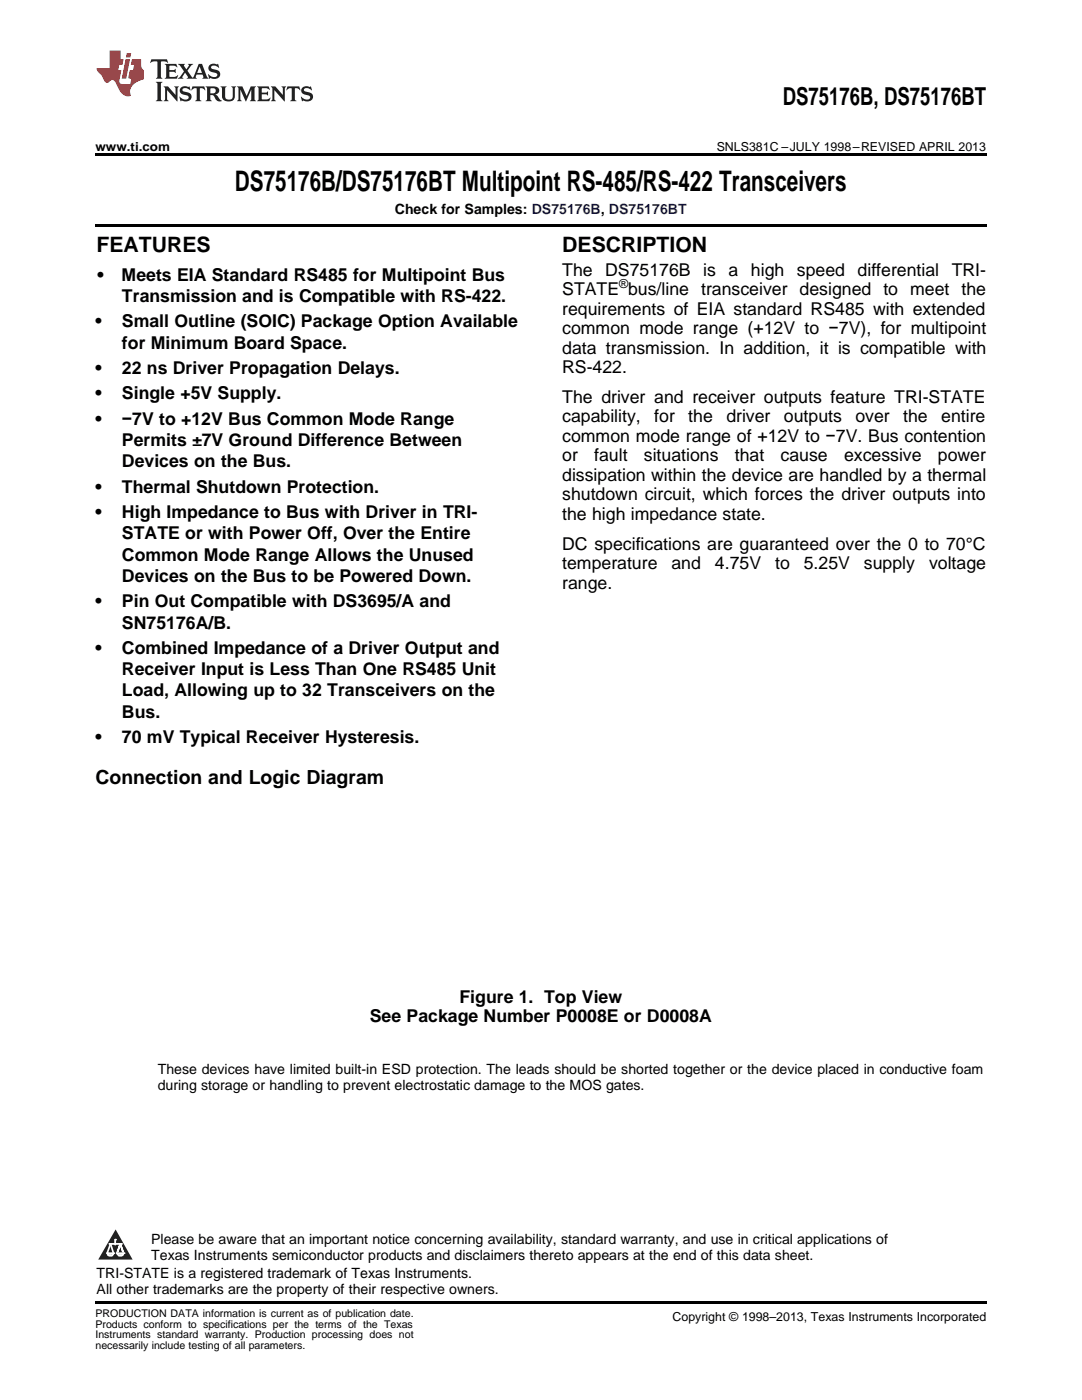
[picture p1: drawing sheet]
<svg xmlns="http://www.w3.org/2000/svg" width="216mm" height="279mm" viewBox="0 0 216 279" stroke-linecap="round" stroke-linejoin="round" font-family="sans-serif">
<defs><g id="words">
<text font-size="5.6" x="46.9" y="38.1">DS75176B/DS75176BT Multipoint RS-485/RS-422 Transceivers</text>
<text font-size="4.9" x="156.2" y="21">DS75176B, DS75176BT</text>
<g font-size="4.2">
<text x="19.2" y="50.3">FEATURES</text>
<text x="112.2" y="50.3">DESCRIPTION</text>
</g>
<text font-size="3.9" x="19" y="156.4">Connection and Logic Diagram</text>
<g font-size="3.5">
<text x="19.4" y="56">•</text>
<text x="24.3" y="56">Meets EIA Standard RS485 for Multipoint Bus</text>
<text x="112.2" y="55">The</text>
<text x="112.2" y="58.9">STATE bus/line transceiver designed to meet the</text>
<text x="120.8" y="55">DS75176B</text>
<text x="140.3" y="55">is</text>
<text x="145.4" y="55">a</text>
<text x="149.8" y="55">high</text>
<text x="159" y="55">speed</text>
<text x="171.1" y="55">differential</text>
<text x="189.9" y="55">TRI-</text>
<text x="19" y="65.3">•</text>
<text x="24.3" y="60.3">Transmission and is Compatible with RS-422.</text>
<text x="24.3" y="65.3">Small Outline (SOIC) Package Option Available</text>
<text x="112.2" y="62.8">requirements of EIA standard RS485 with extended</text>
<text x="24.3" y="69.6">for Minimum Board Space.</text>
<text x="112.2" y="66.7">common mode range (+12V to −7V), for multipoint</text>
<text x="112.2" y="70.6">data transmission. In addition, it is compatible with</text>
<text x="19" y="74.6">•</text>
<text x="24.3" y="74.6">22 ns Driver Propagation Delays.</text>
<text x="112.2" y="74.4">RS-422.</text>
<text x="19" y="79.7">•</text>
<text x="24.3" y="79.7">Single +5V Supply.</text>
<text x="112.2" y="80.4">The driver and receiver outputs feature TRI-STATE</text>
<text x="19" y="84.8">•</text>
<text x="24.3" y="84.8">−7V to +12V Bus Common Mode Range</text>
<text x="24.3" y="89">Permits ±7V Ground Difference Between</text>
<text x="112.2" y="84.3">capability,</text>
<text x="112.2" y="88.2">common mode range of +12V to −7V. Bus contention</text>
<text x="130.5" y="84.3">for</text>
<text x="137.3" y="84.3">the</text>
<text x="144.9" y="84.3">driver</text>
<text x="156.4" y="84.3">outputs</text>
<text x="170.7" y="84.3">over</text>
<text x="180.2" y="84.3">the</text>
<text x="187.8" y="84.3">entire</text>
<text x="24.3" y="93.3">Devices on the Bus.</text>
<text x="112.2" y="92.1">or</text>
<text x="112.2" y="96">dissipation within the device are handled by a thermal</text>
<text x="118.6" y="92.1">fault</text>
<text x="128.5" y="92.1">situations</text>
<text x="146.6" y="92.1">that</text>
<text x="155.8" y="92.1">cause</text>
<text x="168.4" y="92.1">excessive</text>
<text x="187.1" y="92.1">power</text>
<text x="19" y="98.4">•</text>
<text x="24.3" y="98.4">Thermal Shutdown Protection.</text>
<text x="112.2" y="99.8">shutdown circuit, which forces the driver outputs into</text>
<text x="19" y="103.4">•</text>
<text x="24.3" y="103.4">High Impedance to Bus with Driver in TRI-</text>
<text x="24.3" y="107.7">STATE or with Power Off, Over the Entire</text>
<text x="112.2" y="103.7">the high impedance state.</text>
<text x="24.3" y="111.9">Common Mode Range Allows the Unused</text>
<text x="112.2" y="109.7">DC specifications are guaranteed over the 0 to 70°C</text>
<text x="112.2" y="113.6">temperature</text>
<text x="134" y="113.6">and</text>
<text x="142.7" y="113.6">4.75V</text>
<text x="154.7" y="113.6">to</text>
<text x="160.4" y="113.6">5.25V</text>
<text x="172.4" y="113.6">supply</text>
<text x="185.4" y="113.6">voltage</text>
<text x="24.3" y="116.1">Devices on the Bus to be Powered Down.</text>
<text x="112.2" y="117.5">range.</text>
<text x="19" y="121.2">•</text>
<text x="24.3" y="121.2">Pin Out Compatible with DS3695/A and</text>
<text x="24.3" y="125.4">SN75176A/B.</text>
<text x="19" y="130.5">•</text>
<text x="24.3" y="130.5">Combined Impedance of a Driver Output and</text>
<text x="24.3" y="134.8">Receiver Input is Less Than One RS485 Unit</text>
<text x="24.3" y="139">Load, Allowing up to 32 Transceivers on the</text>
<text x="24.3" y="143.2">Bus.</text>
<text x="19" y="148.3">•</text>
<text x="24.3" y="148.3">70 mV Typical Receiver Hysteresis.</text>
<text x="73.8" y="203.9">See Package Number P0008E or D0008A</text>
<text x="91.7" y="200.2">Figure 1. Top View</text>
</g>
<g font-size="2.8">
<text x="78.8" y="42.7">Check for Samples: DS75176B, DS75176BT</text>
<text x="31.5" y="214.3">These devices have limited built-in ESD protection. The leads should be shorted together or the device placed in conductive foam</text>
<text x="31.5" y="217.5">during storage or handling to prevent electrostatic damage to the MOS gates.</text>
<text x="30.2" y="248.4">Please be aware that an important notice concerning availability, standard warranty, and use in critical applications of</text>
<text x="30.2" y="251.5">Texas Instruments semiconductor products and disclaimers thereto appears at the end of this data sheet.</text>
<text x="19.3" y="255.1">TRI-STATE is a registered trademark of Texas Instruments.</text>
<text x="19.3" y="258.2">All other trademarks are the property of their respective owners.</text>
</g>
<g font-size="2.5">
<text x="19" y="30.1">www.ti.com</text>
<text x="143" y="30.1">SNLS381C –JULY 1998–REVISED APRIL 2013</text>
<text x="123.5" y="57.5">®</text>
<text x="134.2" y="263.6">Copyright © 1998–2013, Texas Instruments Incorporated</text>
</g>
<g font-size="2.1">
<text x="19" y="262.9">PRODUCTION DATA information is current as of publication date.</text>
<text x="19" y="265">Products conform to specifications per the terms of the Texas</text>
<text x="19" y="267.1">Instruments standard warranty. Production processing does not</text>
<text x="19" y="269.2">necessarily include testing of all parameters.</text>
</g>
<g font-size=".4" fill="#fff">
<text x="19" y="50.2">1</text>
<text x="19" y="258.2">3</text>
</g>
</g></defs>
<path d="M19 259.7h177.8v.5h-177.8z" fill="#000"/>
<path d="M23.1 245.4l3.4 6h-6.9z" fill="#231f20"/>
<path d="M21.4 250.1h1.2l-.3 .5h-.3a.55 .55 0 0 1-.6-.5z" fill-rule="evenodd" fill="#fff"/>
<path d="M21.4 250.1h1.2l-.3 .5h-.3a.55 .55 0 0 1-.6-.5z" fill="none" stroke="#231f20" stroke-width=".34"/>
<path d="M21.4 250.1l1.2 .1-.3 .4h-.5z" fill="none" stroke="#fff" stroke-width=".34"/>
<path d="M23 248.3h.1" fill="none" stroke="#fff" stroke-width=".34"/>
<path d="M23 247.4v.9z" fill="#fff"/>
<path d="M23 247.4v.9z" fill="none" stroke="#fff" stroke-width=".34"/>
<circle cx="23" cy="247.4" r=".17" fill="#fff"/>
<path d="M21.9 248.2h.1" fill="none" stroke="#fff" stroke-width=".34"/>
<path d="M21.9 248.2h2.3z" fill="#fff"/>
<path d="M21.9 248.2h2.3z" fill="none" stroke="#fff" stroke-width=".34"/>
<circle cx="24.2" cy="248.2" r=".17" fill="#fff"/>
<path d="M23.3 250.1h.1" fill="none" stroke="#fff" stroke-width=".34"/>
<path d="M24 248.2l-.7 1.9z" fill="#fff"/>
<path d="M24 248.2l-.7 1.9z" fill="none" stroke="#fff" stroke-width=".34"/>
<path d="M24 248.2l.7 1.9z" fill="#fff"/>
<path d="M24 248.2l.7 1.9z" fill="none" stroke="#fff" stroke-width=".34"/>
<path d="M24.6 250.1h.1" fill="none" stroke="#fff" stroke-width=".34"/>
<circle cx="21.4" cy="250.1" r=".17" fill="#fff"/>
<path d="M22.1 248.2l-.7 1.9z" fill="#fff"/>
<path d="M22.1 248.2l-.7 1.9z" fill="none" stroke="#fff" stroke-width=".34"/>
<path d="M22.1 248.2l.5 1.9z" fill="#fff"/>
<path d="M22.1 248.2l.5 1.9z" fill="none" stroke="#fff" stroke-width=".34"/>
<circle cx="22.6" cy="250.1" r=".17" fill="#fff"/>
<path d="M23.4 250.1h1.3a.65 .65 0 0 1-.7 .5 .65 .65 0 0 1-.6-.5z" fill-rule="evenodd" fill="#fff"/>
<path d="M23.4 250.1h1.3a.65 .65 0 0 1-.7 .5 .65 .65 0 0 1-.6-.5z" fill="none" stroke="#231f20" stroke-width=".34"/>
<path d="M23.4 250.1h1.3l-.4 .5h-.6z" fill="none" stroke="#fff" stroke-width=".34"/>
<path d="M23.3 250.1h.1" fill="none" stroke="#fff" stroke-width=".34"/>
<circle cx="24.7" cy="250.1" r=".17" fill="#fff"/>
<path d="M19 30.6h177.8v.5h-177.8zM19 44.7h177.8v.5h-177.8z" fill="#000"/>
<path d="M30.2 11.8l-.2 .8a1.31 1.31 0 0 1 1.4-.3v2.9l-.3 .5h1.3l-.3-.5v-2.7l.3-.3a1.09 1.09 0 0 1 1.1 .4l-.2-.8zM32.9 12.8l.3 .4v2l-.3 .5h2.4l.2-.7a1.48 1.48 0 0 1-1.7 .3v-1l1 .1 .2 .2v-.9l-.2 .3h-1v-.7l.2-.2a1.73 1.73 0 0 1 1.4 .3l-.2-.6zM35.5 12.8l1.2 1.4-.7 1-.5 .5h1.1l-.2-.3 .5-.9 .6 .9-.2 .3h2l-.3-.3 .2-.5h1.2l.2 .5-.2 .3h1.2l-.3-.4-1-2.5h-.6l-1.3 2.7-1-1.4 1.1-1.3h-1l.2 .2-.5 .9-.5-.9 .2-.2zM39.8 13.3l.5 1.3h-1zM41.9 12.9a.83 .83 0 0 0-.3 1 .83 .83 0 0 0 .8 .5l.8 .2 .2 .3a1 1 0 0 1-1 .5 1 1 0 0 1-.8-.6l.1 .9 .2-.1a1.65 1.65 0 0 0 2-.5 .89 .89 0 0 0-.8-1.2l-.8-.2-.2-.3a.91 .91 0 0 1 1.6 .2l-.2-.8h-.4a1.34 1.34 0 0 0-1.2 .1zM31.1 16.3l.3 .5v2.9l-.3 .5h1.3l-.3-.5v-2.9l.3-.5zM32.7 17.2l.2 .5v2l-.2 .5h.9l-.3-.5 .1-1.7 2 2.2v-2.5l.3-.5h-.9l.2 .3v1.4l-1.5-1.7zM36.2 17.4a.83 .83 0 0 0-.3 .9 .83 .83 0 0 0 .8 .6l.8 .2 .2 .3a1 1 0 0 1-1 .5 1 1 0 0 1-.8-.6l.1 .9 .2-.1a1.66 1.66 0 0 0 2-.5 .89 .89 0 0 0-.9-1.2l-.7-.2-.2-.3a.91 .91 0 0 1 1.6 .2l-.2-.9-.4 .1a1.36 1.36 0 0 0-1.2 .1zM38.4 17.2l-.2 .9a.61 .61 0 0 1 1.1-.3v1.9l-.4 .5h1.3l-.3-.5v-1.9l.2-.2a.81 .81 0 0 1 .8 .5l-.1-.9zM41 17.2l.3 .5v2l-.3 .5h1.3l-.3-.3v-.9a.72 .72 0 0 1 .9 .6 .85 .85 0 0 0 1.4 .5l-.5-.3-.5-.7-.3-.3a.78 .78 0 0 0 .7-.7 .78 .78 0 0 0-.7-.8zM42 17.7l.2-.1a.6 .6 0 0 1 .7 .1 .6 .6 0 0 1 .1 .7l-.2 .2h-.8zM44 17.2l.3 .3a3.4 3.4 0 0 0 .3 2.4 1.57 1.57 0 0 0 2.2-.3l.1-2.1 .2-.3h-1l.3 .5v1.5a.76 .76 0 0 1-.7 .7 .76 .76 0 0 1-.8-.7v-1.5l.3-.5zM47.3 17.2l.3 .5v2l-.3 .5h.9l-.2-.5v-1.8l1 2.3 1.1-2.3v1.8l-.2 .5h1.2l-.3-.5v-2l.3-.5h-1.1l-.8 2-.8-2zM51.3 17.2l.3 .5v2l-.3 .5h2.4l.2-.7a1.49 1.49 0 0 1-1.6 .3l-.1-1h1l.3 .3v-.9l-.3 .3h-1v-.7l.3-.2a1.73 1.73 0 0 1 1.4 .3l-.3-.7zM54.1 17.2l.3 .5v2l-.3 .5h1l-.4-.5 .1-1.7 2 2.2v-2.5l.3-.5h-.9l.2 .3v1.4l-1.5-1.7zM57.4 17.2l-.2 .9a.8 .8 0 0 1 1-.5v2.1l-.3 .5h1.3l-.4-.5v-1.9l.2-.2a.81 .81 0 0 1 .9 .5l-.2-.9zM60.4 17.4a.83 .83 0 0 0-.3 .9 .83 .83 0 0 0 .8 .6l.8 .2 .2 .3a1 1 0 0 1-1 .5 1 1 0 0 1-.8-.6l.2 .9 .1-.1a1.66 1.66 0 0 0 2-.5 .89 .89 0 0 0-.8-1.2l-.8-.2-.2-.3a.91 .91 0 0 1 1.6 .2l-.2-.9-.3 .1a1.35 1.35 0 0 0-1.3 .1z" fill="#231f20"/>
<path d="M21.9 10.1v3.5h-2.6a2.13 2.13 0 0 0 .9 1.4l.4 .6a.94 .94 0 0 0 1.1 .9 .75 .75 0 0 1 .6-.5 .75 .75 0 0 1 .7 .4l.5 1a2.1 2.1 0 0 0 2.6 1.7 2.2 2.2 0 0 1 1.7-3l.9-.3v-1.8a1.16 1.16 0 0 1-.5-1v-1.2h-1.9l-.2 1.2h.7l-.3 1h-.6l-.3 1.3v.3l.6 .1-.2 1.1h-.9a.93 .93 0 0 1-1.3-.8l.4-2h-.6l.2-1h.6l.3-1.2h-.6v-1.7zM25.1 11.8l-.8 3.9h.9l.7-3.9zM25.3 10.6l-.2 .9h.9l.2-.9z" fill="#ee1d23"/>
<use href="#words"/>
</svg>
